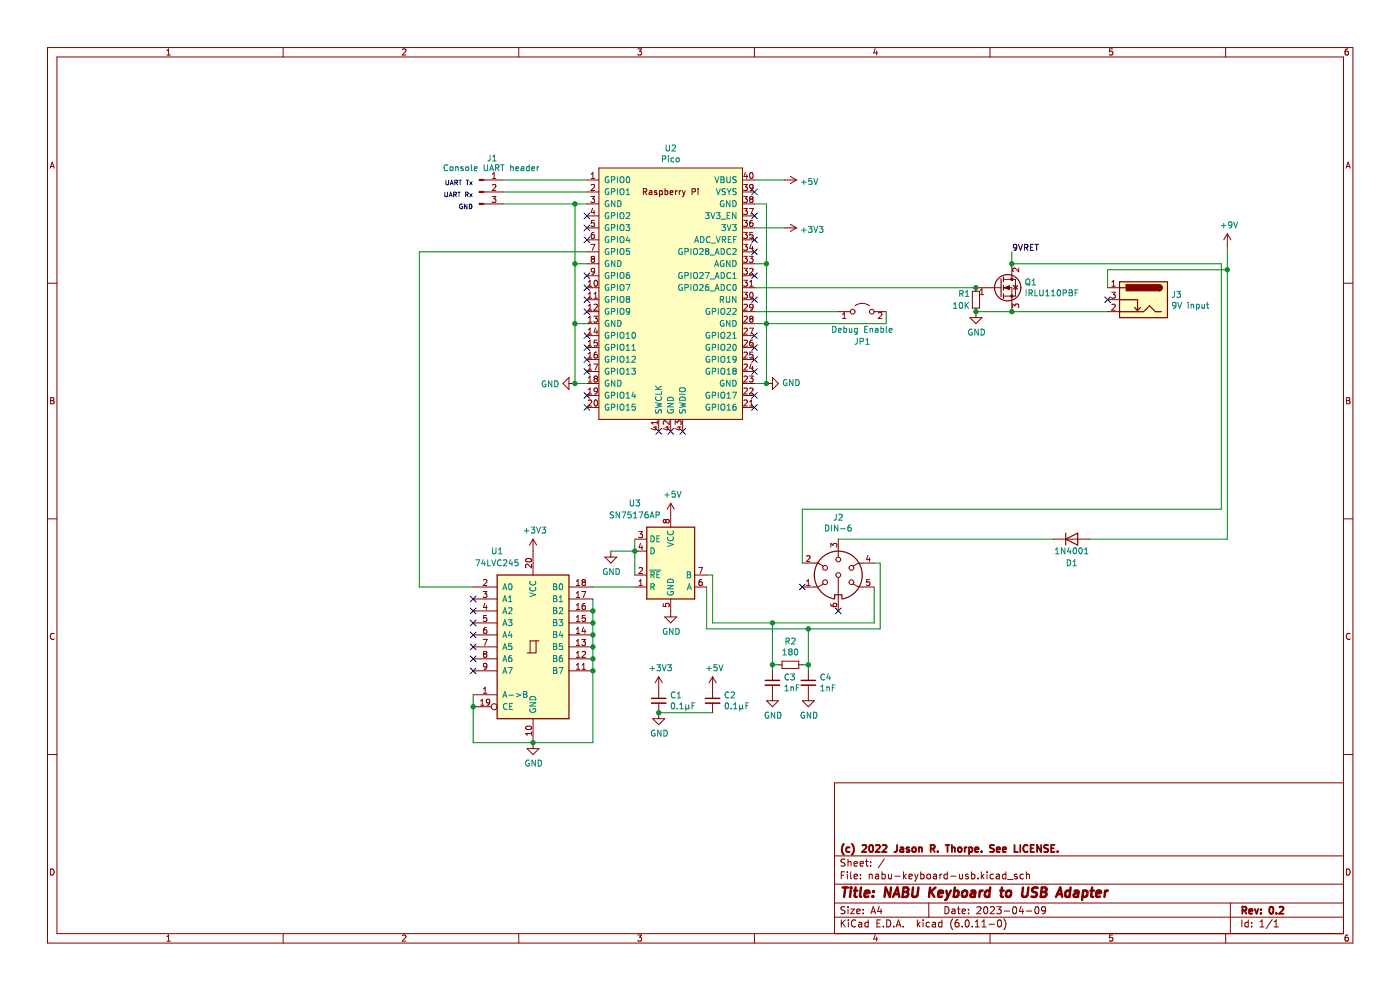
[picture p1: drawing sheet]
<svg xmlns="http://www.w3.org/2000/svg" width="297mm" height="210mm" viewBox="0 0 297 210" stroke-linecap="round" stroke-linejoin="round" font-family="sans-serif">
<path d="M.1 .1h296.9v209.9h-296.9z" fill-rule="evenodd" fill="#fff" stroke="#fff" stroke-width=".21"/>
<g fill="none" stroke="#840000" stroke-width=".21">
<path d="M10.1 10.1h276.9v189.9h-276.9zM12.1 12.1h272.9v185.9h-272.9zM35.4 11.7h.7M35.4 10.7l.4-.3v1.3M60.1 10.1v2M85.4 10.5l.5-.1 .2 .3-.8 1h.8M110.1 10.1v2M135.3 10.4h.8l-.4 .5 .4 .1v.6l-.2 .1-.6-.1M160 10.1v2M185.7 10.3l-.3 .9h.8M186 10.8v.9M210 10.1v2"/>
<path d="M236 10.4h-.6l-.1 .6 .7-.1v.7l-.2 .1-.5-.1M260 10.1v2M286 10.4h-.4l-.2 .3-.1 .7 .3 .3 .4-.1v-.7h-.4l-.3 .2M10.6 35.7l.5-1.3 .4 1.3M10.8 35.3h.6M102.5 38.2h4.2M104.5 39.3l.5-.2 .2 .4-.8 .9h.8M104.5 37.9h.7M104.5 37l.3-.4v1.3M124.5 38.2h2.5M125.4 37.9h.7M125.4 37l.4-.4v1.3"/>
<path d="M125.4 39.3l.5-.2 .2 .4-.7 .9h.7M127 35.6h30.5v53.4h-30.5zM157.5 38.2h2.6M157.8 39.1h.7l-.4 .5 .4 .1v.6l-.2 .1-.5-.1M158.1 36.5l-.3 .9h.8M158.4 37v.9M159.2 36.7l.1-.1a.68 .68 0 0 1 .5 .6 .68 .68 0 0 1-.5 .7l-.3-.5zM159.8 39.7l-.3 .2h-.3l-.1-.6 .4-.2 .3 .3-.1 .7-.2 .2-.3 .1M166.4 38.2h2.5M167.7 37.4l1.2 .8M168.9 38.2l-1.2 .7M285.6 35.7l.4-1.3 .4 1.3"/>
<path d="M285.7 35.3h.6M102.5 40.7h4.2M102.5 43.3h4.2M104.4 41.7h.8l-.4 .5 .3 .1v.5l-.1 .1-.6-.1M124.5 48.3h2.5M124.5 40.7h2.5M124.5 43.3h2.5M124.5 58.5h2.5M124.5 56h2.5M124.5 53.4h2.5M124.5 50.9h2.5M124.5 45.8h2.5"/>
<path d="M124.8 59.8l.4-.3v1.2M125.4 41.7h.7l-.4 .5 .4 .1v.5l-.2 .1-.5-.1M125.4 51.8h.8l-.5 1.3M125.7 54.9l-.3-.2 .3-.3h.2l.2 .2-.2 .3M125.7 54.9l-.3 .3v.2l.3 .2h.2l.2-.2v-.4l-.2-.1M125.7 54.9h.2M125.7 44.2l-.3 .9h.8M126 49.3l-.3 .1-.2 .2-.1 .7 .3 .3 .4-.2-.1-.6h-.3l-.3 .2M126 44.6v.9M126.1 46.8h-.6l-.1 .6 .6-.1 .1 .6-.2 .1-.5-.1M126.1 59.6l.2-.1a.68 .68 0 0 1 .5 .6 .68 .68 0 0 1-.5 .6l-.3-.5zM126.1 57.5l-.2 .2-.4-.1v-.6l.4-.1 .2 .3v.7l-.2 .2-.4 .1"/>
<path d="M136.5 40.7l.6-.1v-.5l-.6-.1v1.3M136.8 40.7l.4 .6M137.8 40.5h.4l.1 .8M138.3 40.8l-.6 .2 .2 .3 .4-.1M139.3 40.5l-.3-.1-.2 .2 .1 .2 .4 .1v.3h-.5M139.9 40.5l.4-.1 .2 .3-.1 .5h-.5M139.9 40.4v1.3M141.1 40.5l.3-.1 .3 .3-.1 .5h-.5M141.1 40v1.3M142.2 40.9l.6-.1-.1-.3-.4-.1-.1 .2v.6h.5M143.3 40.4v.9M143.7 40.4l-.4 .3"/>
<path d="M144.1 40.4v.9M144.5 40.4l-.4 .3M144.8 40.4l.3 .9M145.1 41.3l-.3 .4M145.4 40.4l-.3 .9M146.8 40.7l.6-.1 .1-.5-.7-.1v1.3M148.1 40v.1M148.1 40.4v.9M157.5 48.3h2.6M157.5 40.7h2.6M157.5 43.3h2.6M157.5 58.5h2.6"/>
<path d="M157.5 56h2.6M157.5 53.4h2.6M157.5 50.9h2.6M157.5 45.8h2.6M157.8 59.5h.7l-.4 .4 .4 .2v.5l-.2 .1-.5-.1M157.8 41.7h.7l-.4 .5 .4 .1v.5l-.2 .1-.5-.1M157.8 44.2h.7l-.4 .5 .4 .1v.6l-.2 .1-.5-.1M157.8 46.8h.7l-.4 .4 .4 .2v.5l-.2 .1-.5-.1M157.8 49.3h.7l-.4 .5 .4 .1v.5l-.2 .2-.5-.2M157.8 51.8h.7l-.4 .5 .4 .1v.6l-.2 .1-.5-.1M157.8 54.4h.7l-.4 .5 .4 .1v.5l-.2 .1-.5-.1M157.8 56.9h.7l-.4 .5 .4 .1v.6l-.2 .1-.5-.1"/>
<path d="M159 54.4h.8l-.5 .5 .4 .1v.5l-.2 .1-.5-.1M159 44.2h.8l-.5 1.3M159 59.8l.4-.3v1.2M159 57l.5-.1 .3 .4-.8 .9h.8M159.3 42.2l-.3 .3 .1 .3 .2 .1h.2l.3-.2v-.2l-.3-.3M159.3 42.2l-.3-.2 .3-.3h.2l.3 .2-.3 .3M159.3 42.2h.2M159.3 51.8l-.3 .9h.8M159.6 46.8h-.3l-.2 .3-.1 .7 .3 .2 .4-.1-.1-.6-.3-.1-.3 .3M159.6 52.3v.8M159.7 49.3h-.6l-.1 .6 .6-.1 .1 .6-.2 .2-.5-.2M166.4 48.3h2.5"/>
<path d="M167.7 47.6l1.2 .7M168.9 48.3l-1.2 .8M212.9 59.3h2.5v3.5h-2.5M214.7 56v3.3M216.1 56.9v.7l-.9-.7-.4 .2 .2 .5M235.9 59.8l.3-.3v1.2M260.4 49.6l-.8 1.3M260.4 49.6v2.5M260.4 49.6l.7 1.3M10.1 60.1h2M124.5 66.1h2.5M124.5 61h2.5"/>
<path d="M124.5 63.6h2.5M124.5 68.7h2.5M124.5 71.2h2.5M124.5 73.7h2.5M124.5 76.3h2.5M124.5 78.8h2.5M124.8 60.7h.7M124.8 62.4l.4-.4v1.3M124.8 64.9l.4-.4v1.3M124.8 67.4l.4-.3v1.2M124.8 70l.4-.4v1.3M124.8 72.5l.4-.4v1.3"/>
<path d="M124.8 75.1l.4-.4v1.3M124.8 77.6l.4-.4v1.3M124.8 63.3h.7M124.8 65.8h.7M124.8 68.3h.7M124.8 70.9h.7M124.8 73.4h.7M124.8 76h.7M124.8 78.5h.7M126 67.1h.7l-.4 .5 .4 .1v.5l-.2 .1-.5-.1M126 77.2h.8l-.5 1.3M126 64.7l.5-.2 .2 .4-.7 .9h.7"/>
<path d="M126 63.3h.7M126 62.4l.4-.4v1.3M126.3 69.5l-.3 1h.8M126.6 74.7h-.3l-.2 .3-.1 .7 .3 .3 .4-.2-.1-.6h-.3l-.3 .2M126.6 70v.9M126.7 72.1h-.6l-.1 .7 .6-.1 .1 .6-.2 .1-.5-.1M157.5 66.1h2.6M157.5 61h2.6M157.5 63.6h2.6M157.5 68.7h2.6M157.5 71.2h2.6M157.5 73.7h2.6"/>
<path d="M157.5 76.3h2.6M157.5 78.8h2.6M157.8 62h.7l-.4 .5 .4 .1v.5l-.2 .2-.5-.2M157.8 74.8l.5-.1 .2 .4-.7 .9h.7M157.8 64.7l.5-.2 .2 .4-.7 .9h.7M157.8 67.2l.5-.1 .2 .3-.7 .9h.7M157.8 69.7l.5-.1 .2 .4-.7 .9h.7M157.8 72.3l.5-.2 .2 .4-.7 .9h.7M157.8 77.3l.5-.1 .2 .4-.7 .9h.7M157.8 79.9l.5-.1 .2 .3-.7 .9h.7M159 79.8h.8l-.5 .5 .4 .1v.5l-.2 .1-.5-.1M159 69.6h.8l-.5 1.3"/>
<path d="M159 60.7h.8M159.2 62.1l.1-.1a.68 .68 0 0 1 .5 .6 .68 .68 0 0 1-.5 .7l-.3-.5zM159.3 67.6l-.3 .3 .1 .3 .2 .1h.2l.3-.2v-.2l-.3-.3M159.3 67.6l-.3-.2 .3-.3h.2l.3 .2-.3 .3M159.3 67.6h.2M159.3 77.2l-.3 .9h.8M159.6 72.1l-.3 .1-.2 .3-.1 .7 .3 .2 .4-.1-.1-.6-.3-.1-.3 .3M159.6 77.7v.8M159.7 74.7h-.6l-.1 .6 .6-.1 .1 .6-.2 .2-.5-.2M159.8 65.1l-.3 .2h-.3l-.1-.6 .4-.2 .3 .3-.1 .7-.2 .2-.3 .1M177.8 66.1h2.6M178.7 67.6h.8"/>
<path d="M178.7 66.7l.4-.4v1.3M181.4 64.8a2.54 2.54 0 0 1 3 0M185.5 66.1h2.5M186.4 66.4l.4-.1 .3 .4-.8 .9h.8M205.8 67.4h2.5l-1.3 1.3zM206.3 61.8h1.5v3.6h-1.5zM207 65.4v2M207.9 62.5h.8M207.9 61.6l.4-.4v1.3M212.4 61h-5.4v.8M212.9 61h1.8v5.1M213.1 61l1-.3v.7z"/>
<path d="M214.8 65.3v-.8l.5 .4 .2-.4h.5l.1 .2-.1 .6M214.9 60.5l1 .3M215.4 60.7l.4 .6h-.8zM235 66.1h2.5M235 61h2.5M235 63.6h2.5M235.8 62h.8l-.4 .5 .3 .1v.5l-.1 .2-.6-.2M235.9 60.7h.7M235.9 64.7l.5-.2 .2 .4-.8 .9h.8M285 60.1h2M10.7 84.4h.5l.2 .2-.2 .4 .2 .1 .1 .3-.3 .3h-.5zM10.7 85h.5"/>
<path d="M120.7 81.4h1.3M120.7 80.1v2.5l-1.3-1.2zM124.5 81.4h2.5M124.5 83.9h2.5M124.5 86.4h2.5M124.8 80.1l.4-.3v1.2M124.8 82.7l.4-.4v1.3M124.8 81h.7M124.8 83.6h.7M124.8 85l.5-.2 .2 .4-.7 .9h.7M126.1 85l.2-.2a.68 .68 0 0 1 .5 .7 .68 .68 0 0 1-.5 .6l-.3-.5zM126.3 80.3l-.3-.2 .3-.3h.2l.2 .2-.2 .3"/>
<path d="M126.3 80.3l-.3 .3 .1 .3 .2 .1h.2l.2-.2v-.2l-.2-.3M126.3 80.3h.2M126.7 82.8l-.2 .3-.4-.1v-.6l.4-.1 .2 .2v.8l-.2 .2-.4 .1M138.6 90.6h.8M139 90.4v.8l-.9-.3M139.4 89.3v.7M139.4 89.6h-1.2l.3 .4M139.7 89v2.5M141.1 90.6h.9M141.5 90.4v.8l-.9-.3M142 89.3v.8l-.9-.8-.4 .2 .1 .5M142.3 89v2.5"/>
<path d="M143.2 90.1v-.8l.5 .4 .1-.4h.6l.1 .2-.1 .6M143.7 90.6h.8M144.1 90.4v.8l-.9-.3M144.8 89v2.5M157.5 81.4h2.6M157.5 83.9h2.6M157.5 86.4h2.6M157.8 82.4l.5-.1 .2 .4-.7 .9h.7M157.8 85l.5-.2 .2 .4-.7 .9h.7M159 82.4l.5-.1 .3 .4-.8 .9h.8M159 86.1h.8M159 85.2l.4-.4v1.3"/>
<path d="M162.6 81.4h1.3M163.9 80.1l1.2 1.3-1.2 1.2zM285.7 84.4h.4l.3 .2-.3 .4 .3 .1v.3l-.2 .3h-.5zM285.7 85h.4M10.1 110.1h2M111.6 118.6a.61 .61 0 0 1 .7-.2 .61 .61 0 0 1 .4 .6 .75 .75 0 0 1-1.2-.2zM112.8 119.7v.8l-.9-.8-.4 .2 .1 .5M113.1 114.4v7.6M113.1 114.4l-.8 1.2M113.1 114.4l.7 1.2M128.3 118.2h2.6l-1.3 1.2zM129.6 116.9v1.3"/>
<path d="M134.7 114.4h2.5M134.7 116.9h2.5M135.5 112.8h.8l-.4 .5 .3 .1v.5l-.1 .1-.6-.1M135.9 115.3l-.3 .9h.8M136.2 115.7v.9M141.2 110.4l-.2-.2-.3 .2 .1 .4 .1 .1 .3-.2M141.2 110.4l.3-.2h.2l.3 .2-.1 .4-.2 .1h-.2l-.3-.2M141.2 110.4v.3M142.3 106.7v5.1M142.3 106.7l-.8 1.3M142.3 106.7l.7 1.3M170.2 119.4h3.3l1.2 .7"/>
<path d="M171.1 118l.5-.1 .3 .3-.8 .9h.8M176.3 116.1v-.8l.4 .4 .2-.4h.5l.1 .2-.1 .6M177.8 114.4v3.8M184.1 117.8l-.3 .9h.8M184.4 118.3v.8M185.5 119.4h-3.3l-1.2 .7M223.5 114.4h7.7M285 110.1h2M11.5 134.5a.58 .58 0 0 0-.8 .5 .58 .58 0 0 0 .8 .5M100.4 139.8h5.1M100.4 137.2h5.1M100.4 134.7h5.1"/>
<path d="M100.4 132.1h5.1M100.4 129.6h5.1M100.4 127.1h5.1M100.4 124.5h5.1M102.5 135.6h.8l-.5 1.3M102.5 125.5h.8l-.4 .5 .3 .1v.5l-.2 .1-.5-.1M102.6 123.1l.4-.2 .3 .4-.8 .9h.8M102.8 138.7l-.2-.2 .2-.3h.2l.3 .2-.3 .3M102.8 138.7l-.2 .3v.2l.2 .2h.4l.1-.2v-.2l-.3-.3M102.8 138.7h.2M102.9 128l-.3 .9h.7M103.2 133.1l-.4 .1-.2 .2v.7l.2 .3 .4-.2v-.6h-.4l-.2 .2"/>
<path d="M103.2 128.4v.9M103.2 130.6h-.6v.6l.6-.1v.6l-.2 .1-.4-.1M113.7 135.9v2.6h-1.9M114.4 135.9h-2v2.6M120.7 139.8h5.1M120.7 137.2h5.1M120.7 134.7h5.1M120.7 132.1h5.1M120.7 129.6h5.1M120.7 127.1h5.1M120.7 124.5h5.1M122.3 134.4h.7"/>
<path d="M122.3 123.3l.3-.4v1.3M122.3 125.8l.3-.3v1.2M122.3 128.4l.3-.4v1.3M122.3 130.9l.3-.3v1.2M122.3 133.5l.3-.4v1.3M122.3 136l.3-.4v1.3M122.3 138.5l.3-.3v1.2M122.3 139.4h.7M122.3 136.9h.7M122.3 131.8h.7M122.3 129.3h.7M122.3 126.7h.7"/>
<path d="M122.3 124.2h.7M123.4 135.6h.8l-.4 .5 .3 .1v.6l-.1 .1-.6-.1M123.4 125.5h.9l-.6 1.2M123.5 138.3l.5-.1 .2 .3-.8 .9h.8M123.7 123.5l-.2-.3 .2-.3h.3l.2 .3-.2 .3M123.7 123.5l-.2 .2v.4l.2 .1h.3l.2-.2v-.3l-.2-.2M123.7 123.5h.3M123.8 133l-.3 .9h.8M124.1 128l-.4 .1-.2 .2v.7l.2 .3 .4-.1v-.6l-.4-.1-.2 .2M124.1 133.5v.9M124.1 130.6h-.6v.6l.6-.1v.6l-.1 .1-.5-.1M134.7 124.5h2.5"/>
<path d="M134.7 122h2.5M135.6 124.2h.7M135.6 123.3l.3-.4v1.3M135.6 120.5l.5-.1 .2 .4-.8 .9h.8M140.7 128v.6l.6 .1-.1-.6 .6-.1 .2 .2-.2 .5M141 130.9h2.6l-1.3 1.2zM142.3 127.1v3.8M147.4 124.5h2.5M147.4 122h2.5M148.2 120.4h.9l-.6 1.3M148.9 122.9l-.4 .1-.2 .2v.8l.2 .2 .4-.1v-.6l-.4-.1-.2 .3M171.1 124.2h.8"/>
<path d="M171.1 123.3l.4-.4v1.3M174.7 123.9l-1.2 .6h-3.3M176.3 128.1v.3l.3 .2 .7 .1 .2-.3-.1-.4-.6 .1-.1 .3 .3 .3M177.8 122.5v7.1M181 123.9l1.2 .6h3.3M184.5 122.9h-.6l-.1 .6h.6l.1 .6-.2 .1-.5-.1M286.4 134.5a.58 .58 0 0 0-.8 .5 .58 .58 0 0 0 .8 .5M100.4 147.4h5.1M100.4 142.3h5.1M100.4 149.9h3.8M102 148.7l.3-.4v1.3M102 149.6h.7"/>
<path d="M102.6 147.1h.7M102.6 146.2l.3-.4v1.3M103.3 141.3l-.3 .2-.3-.1-.1-.6 .4-.1 .3 .3-.1 .7-.2 .2-.3 .1M103.9 148.9l-.2 .2h-.4l-.1-.7 .5-.1 .2 .3-.1 .7-.1 .2-.4 .1M111.6 154.1a.61 .61 0 0 1 .7-.1 .61 .61 0 0 1 .4 .6 .75 .75 0 0 1-1.2-.3zM111.8 158.8h2.6l-1.3 1.3zM112.8 155.2v.8M112.8 155.6h-1.3l.4 .4M113.1 152.5v6.3M120.7 142.3h5.1M122.3 142h.7M122.3 141.1l.3-.4v1.3"/>
<path d="M123.5 142h.7M123.5 141.1l.3-.4v1.3M138.5 152.5h2.5l-1.3 1.2zM139.7 143.6v4.5M139.7 149.2v3.3M139.7 143.6l-.7 1.2M139.7 143.6l.8 1.2M151.2 143.6l-.8 1.2M151.2 143.6v4.5M151.2 149.2v2M151.2 143.6l.7 1.2M162.6 148.6h2.5l-1.2 1.3z"/>
<path d="M163.9 142.3v2M163.9 145.3v3.3M165.1 141h.8M165.9 140.3h3.6v1.5h-3.6zM169.5 141h.7M170.2 148.6h2.6l-1.3 1.3zM171.5 142.3v2M171.5 145.3v3.3M10.1 160.1h2M285 166.1h-108v31.9M285 160.1h2M10.7 184.3a.66 .66 0 0 1 .8 .7 .66 .66 0 0 1-.8 .6z"/>
<path d="M35.4 198.7l.4-.4v1.3M35.4 199.6h.7M60.1 198v2M85.4 198.5l.5-.2 .2 .4-.8 .9h.8M110.1 198v2M135.3 198.3h.8l-.4 .5 .4 .2v.5l-.2 .1-.6-.1M160 198v2M177 194.5h108M177 191.5h108M177 187.6h108M177 181.6h108M178.5 185.6h.5"/>
<path d="M178.5 195.1v1.5M178.7 195.8l.6 .8M179.2 184.9h-.7v1.5M179.3 192.4l-.6-.1-.2 .2v.4l.6 .3 .2 .3-.3 .3h-.6M179.3 182.3l-.6-.1-.2 .2v.4l.6 .3 .2 .3-.3 .3h-.6M179.3 195.1l-.8 .9M179.8 184.9v.2M179.8 185.4v1M179.9 182.2v1.5M179.9 192.3v.2M179.9 192.8v1M179.9 182.9l.2-.2 .4 .1v.9"/>
<path d="M180 195.1v.2M180 195.6v1M180.5 192.8h.8l-.8 1h.8M180.5 184.9v1.3l.2 .2M181.2 185.9l.7-.1-.1-.3-.4-.1-.2 .2 .1 .8h.5M181.2 183.2l.7-.1-.1-.3-.4-.1-.2 .2 .1 .8h.5M181.5 195.3a.71 .71 0 0 0-.9 .5 .71 .71 0 0 0 .7 .8l.2-.1M181.8 193.3l.7-.1-.1-.3-.4-.1-.2 .2v.8h.6M182.2 195.7h.6v.9M182.5 183.2l.7-.1-.1-.3-.4-.1-.2 .2v.8h.6M182.5 186.3v.1M182.5 185.5v.1"/>
<path d="M182.8 196l-.5 .1-.2 .2 .2 .3h.5M183.1 193.7v.1M183.1 192.9v.1M183.6 182.7h.6M183.8 182.2v1.3l.4 .2M184.2 195.7l-.4-.1-.3 .3 .1 .7h.6M184.2 195.1v1.5M184.4 185.6l.2-.2 .4 .1v.9M184.4 185.4v1M184.7 183.6v.1M184.7 182.8v.1M184.8 193.8l.5-1.5 .5 1.5"/>
<path d="M184.9 193.4h.7M185.7 198.3l-.3 .9h.8M185.8 185.5h.5l.1 .9M186 198.8v.8M186 195.8h.5M186.4 185.8l-.5 .1-.2 .2 .2 .3h.5M186.5 192.3l-.3 1h.9M186.8 195.1h-.8v1.5h.8M186.9 192.8v1M187.1 185.5l.4-.1 .3 .3-.1 .7h-.6M187.1 184.9v1.5M187.4 196.5v.1"/>
<path d="M187.6 182.2l-1.3 1.9M188.1 195.1a.76 .76 0 0 1 .9 .8 .76 .76 0 0 1-.9 .7zM188.5 185.4v1h.4l.2-.1M189.1 185.4v1M189.6 196.5v.1M189.8 185.9h1.2M190.1 196.6l.5-1.5 .5 1.5M190.3 196.2h.7M191.6 196.5v.1M191.7 184.9v1.5M191.8 185.9l.5 .5M192.3 185.4l-.6 .6"/>
<path d="M192.8 185.9l.7-.1v-.3l-.5-.1-.2 .2 .1 .8h.6M194 185.4l.4 1M194.4 186.4l-.4 .5M194.6 195.1v1.5M194.8 196.1l.4 .5M194.8 185.4l-.4 1M195.2 195.6l-.6 .6M195.3 185.5l.5-.1 .2 .3-.1 .7h-.6M195.3 184.9v1.5M195.8 195.1v.2M195.8 195.6v1M196.8 185.5l.3-.1 .3 .3v.4l-.3 .3h-.3l-.2-.3z"/>
<path d="M197 191.5v3M197.2 195.7l-.4-.1-.3 .3 .1 .7h.6M197.8 195.7h.6l.1 .9M198 185.5h.6l.1 .9M198.5 196l-.5 .1-.2 .2 .2 .3h.5M198.7 185.8l-.5 .1-.2 .2 .2 .3h.5M199.4 185.4v1M199.8 195.7l-.4-.1-.3 .3 .2 .7h.5M199.8 195.1v1.5M199.8 185.4l-.4 .3M200.5 192.3a.76 .76 0 0 1 .8 .8 .76 .76 0 0 1-.8 .7zM201 185.5l-.5-.1-.2 .3 .1 .7h.6"/>
<path d="M201 184.9v1.5M201.7 185.9h1.1M202 192.9h.5l.1 .9M202.1 194.9a1.72 1.72 0 0 0 0 2.3M202.6 193.2l-.5 .1-.2 .2 .2 .3h.5M203.1 192.8h.6M203.3 192.3v1.3l.4 .2M203.3 195.1l-.4 .1a1.01 1.01 0 0 0 0 1.4l.5-.1 .1-.5-.3-.3-.4 .1-.2 .2M203.5 185.4l.1 1h.4l.2-.1M204.1 193.3l.7-.1-.1-.3-.4-.1-.2 .2 .1 .8h.5M204.1 196.5v.1M204.2 185.4v1"/>
<path d="M204.9 195.3l.2-.2a.8 .8 0 0 1 .5 .8 .8 .8 0 0 1-.5 .7l-.4-.5zM205.4 185.5l-.4-.1-.2 .2 .1 .3 .5 .1v.4h-.6M205.5 193.7v.1M205.5 192.9v.1M206.1 185.5l.4-.1 .3 .3-.1 .7h-.6M206.1 184.9v1.5M206.2 196.5v.1M206.9 195.6l.4-.5v1.5M206.9 196.6h.8M207.2 192.5l.6-.2 .3 .5-.9 1h.9M207.5 186.3v.1M208.2 184.9v1.5"/>
<path d="M208.3 196.6h.9M208.3 195.6l.4-.5v1.5M208.3 185.9l.4 .5M208.7 185.4l-.5 .6M208.8 192.5l.2-.2a.8 .8 0 0 1 .6 .8 .8 .8 0 0 1-.6 .7l-.3-.5zM209.4 184.9v.2M209.4 185.4v1M209.8 196.1h1.2M210 198v2M210.1 192.5l.6-.2 .3 .5-1 1h1M210.7 185.5l-.4-.1-.3 .3 .2 .7h.5M211.4 185.5h.6v.9"/>
<path d="M211.5 192.3h.9l-.5 .6 .4 .1v.7l-.2 .1-.6-.1M211.7 195.3l.3-.2a.8 .8 0 0 1 .5 .8 .8 .8 0 0 1-.5 .7l-.4-.5zM212 185.8l-.5 .1-.2 .2 .2 .3h.5M213 194.9a1.72 1.72 0 0 1 0 2.3M213 193.3h1.2M213.4 185.5l-.4-.1-.3 .3 .1 .7h.6M213.4 184.9v1.5M213.7 186.6h1.2M215 192.5l.2-.2a.8 .8 0 0 1 .5 .8 .8 .8 0 0 1-.5 .7l-.4-.5zM215.7 185.5l-.3-.1-.2 .2v.3l.5 .1v.4h-.5M216.6 192.3l-.4 1h1M217 192.8v1"/>
<path d="M217.1 185.5l-.4-.1-.3 .3 .1 .7h.6M217.7 193.3h1.2M217.7 185.6l.3-.2 .3 .1 .1 .9M217.7 184.9v1.5M219.7 192.5l.2-.2a.8 .8 0 0 1 .5 .8 .8 .8 0 0 1-.5 .7l-.4-.5zM221.8 193l-.3 .3-.4-.1-.1-.2v-.4l.2-.3h.3l.3 .3a1 1 0 0 1-.4 1.2h-.3M236 198.3h-.6l-.1 .7 .7-.1v.6l-.2 .1-.5-.1M260 198v2M261 191.5v6.5M263.4 195.1v1.5M264.8 195.7l-.4-.1-.3 .3 .1 .7h.6M264.8 195.1v1.5"/>
<path d="M265.5 196.5v.1M265.5 195.7v.1M267.3 196.6h.9M267.3 195.6l.4-.5v1.5M269.9 195.1l-1.3 1.9M270.3 196.6h.9M270.3 195.6l.4-.5v1.5M285.7 184.3a.66 .66 0 0 1 .7 .7 .66 .66 0 0 1-.7 .6zM286 198.3l-.4 .1-.2 .2-.1 .8 .3 .2 .4-.1v-.6l-.4-.1-.3 .3"/>
<circle cx="180.9" cy="66.1" r=".51"/>
<circle cx="184.9" cy="66.1" r=".51"/>
<circle cx="177.8" cy="118.7" r=".51"/>
<circle cx="175" cy="123.5" r=".51"/>
<circle cx="175" cy="120.5" r=".51"/>
<circle cx="177.8" cy="122" r=".51"/>
<circle cx="180.6" cy="123.5" r=".51"/>
<circle cx="180.6" cy="120.5" r=".51"/>
<circle cx="104.8" cy="149.9" r=".63"/>
</g>
<g fill="none" stroke="#840000" stroke-width=".39">
<path d="M179 179a1.72 1.72 0 0 0 0 2.3M180.2 179.8l-.4-.1-.3 .3 .2 .7h.5M180.7 179a1.72 1.72 0 0 1 0 2.3M182.9 179.4l.6-.2 .3 .5-.9 1h.9M184.5 179.4l.2-.2a.8 .8 0 0 1 .6 .8 .8 .8 0 0 1-.6 .7l-.3-.5zM185.8 179.4l.6-.2 .3 .5-1 1h1M187.2 179.4l.6-.2 .3 .5-.9 1h.9M190.3 179.2l-.1 1.3-.5 .2M191 179.8h.6l.1 .9M192.9 179.8l-.4-.1-.2 .2 .1 .3 .5 .1v.4h-.6M193.6 179.9l.2-.2 .4 .2 .1 .5-.1 .3h-.4l-.2-.1zM194.9 179.9l.3-.2 .3 .1 .1 .9"/>
<path d="M194.9 179.7v1M200.6 179.2h.8M201 179.2v1.5M201.9 179.9l.3-.2 .3 .1 .1 .9M201.9 179.2v1.5M203.3 179.9l.2-.2 .4 .2 .1 .5-.1 .3h-.4l-.2-.1zM204.7 179.7v1M205.1 179.7l-.4 .3M205.6 179.8l.4-.1 .3 .3-.1 .7h-.6M205.6 179.7v1.5M210.9 179.3l-.6-.1-.2 .2v.4l.6 .3 .2 .3-.3 .3h-.6M215.2 179.2v1.5h.7"/>
<path d="M216.4 179.2v1.5M218 179.4a.71 .71 0 0 0-1 .5 .71 .71 0 0 0 .7 .8l.3-.1M218.7 179.9h.5M219.4 179.2h-.7v1.5h.7M220.9 179.2v1.5l-.9-1.5v1.5M222.4 179.3l-.6-.1-.3 .3 .2 .4 .6 .3v.4l-.2 .1h-.6M223 179.9h.5M223.7 179.2h-.7v1.5h.7M191.7 180.1l-.5 .1-.3 .2 .3 .3h.5M197.4 180l.8-.1 .1-.2-.1-.3-.8-.2v1.5M197.8 180l.5 .7M198.9 180.6v.1"/>
<path d="M206.9 180.2l.7-.1-.1-.3-.4-.1-.2 .2v.8h.6M208.2 180.6v.1M211.4 180.2l.8-.1-.1-.3-.4-.1-.3 .2 .1 .8h.6M212.7 180.2l.7-.1v-.3l-.5-.1-.2 .2 .1 .8h.6M224.4 180.6v.1M263.6 193.1l.7-.1 .1-.2v-.3l-.8-.2v1.5M263.9 193.1l.5 .7M265 193.3l.7-.1-.1-.3-.4-.1-.2 .2 .1 .8h.5M266.2 192.8l.4 1 .3-1M267.5 193.7v.1M267.5 192.9v.1M269.4 192.5l.2-.2a.8 .8 0 0 1 .6 .8 .8 .8 0 0 1-.6 .7l-.3-.5z"/>
<path d="M270.8 193.7v.1M271.4 192.5l.6-.2 .3 .5-.9 1h.9"/>
</g>
<g fill="none" stroke="#840000" stroke-width=".52">
<path d="M178.7 188.3h1.2M179.3 188.3l-.2 2M180.5 188.9l-.2 1.4M180.6 188.3l-.1 .1M181.1 188.9h.8M181.5 188.3l-.2 1.7 .1 .2 .3 .1M182.7 188.3l-.3 1.7 .3 .3M183.4 189.6l1-.2v-.4l-.6-.1-.3 .3v1h.7M185.2 190.1v.2M185.3 189v.2M189 188.3l-.2 2-.9-2-.3 2M189.4 190.3l1-2 .4 2"/>
<path d="M189.7 189.7h1M191.6 189.2h.6M191.7 188.3h.7l.2 .1 .1 .4-.5 .4 .3 .1a.58 .58 0 0 1-.3 1h-.8zM193.7 188.3l-.2 1.6 .2 .3a.66 .66 0 0 0 .9-.3l.2-1.6M197.3 188.3l-.2 2M197.5 189.1l.7 1.2M198.5 188.3l-1.3 1.1M199.1 189.6l.9-.2v-.4h-.8l-.2 1 .3 .3 .5-.1M200.8 188.9l.3 1.4M201.1 190.3l-.3 .4-.3 .2M201.7 188.9l-.6 1.4M202.5 189h.7l.2 .3-.1 .6a.66 .66 0 0 1-1 .3"/>
<path d="M202.6 188.3l-.3 2M204.3 189.1l.1-.1a.5 .5 0 0 1 .8 .3l-.1 .6-.2 .3a.5 .5 0 0 1-.8-.3zM206.1 189h.7v1.3M206.9 189.4l-.7 .1a.4 .4 0 0 0-.3 .3 .4 .4 0 0 0 .2 .5l.7-.1M207.9 188.9l-.2 1.4M208.5 188.9l-.4 .1-.3 .3M210 189a.66 .66 0 0 0-1 .3l-.1 .6 .2 .3h.7M210.1 188.3l-.3 2M212.2 188.9h.7M212.6 188.3l-.3 1.7 .1 .2 .4 .1M213.6 189.1l.1-.1a.5 .5 0 0 1 .8 .3l-.1 .6-.2 .3a.5 .5 0 0 1-.8-.3zM217 188.3l-.2 1.6 .2 .3a.66 .66 0 0 0 1-.3l.2-1.6"/>
<path d="M220.2 188.4a.85 .85 0 0 0-1.1 0l-.1 .6 .9 .5-.1 .6a.85 .85 0 0 1-1 .1M220.9 189.2h.7M221 188.3h.7l.3 .1v.4l-.4 .4 .2 .1a.58 .58 0 0 1-.3 1h-.7zM224 190.3l.9-2 .4 2M224.3 189.7h.9M227 189a.66 .66 0 0 0-1 .3v.6l.1 .3h.8M227.1 188.3l-.2 2M228 189h.7v1.3M228.8 189.4l-.7 .1a.4 .4 0 0 0-.3 .3 .4 .4 0 0 0 .2 .5l.7-.1M229.8 189h.7l.2 .3-.1 .6a.66 .66 0 0 1-1 .3M229.8 188.9l-.3 2M231.3 188.9h.8"/>
<path d="M231.7 188.3l-.2 1.7v.2l.4 .1M232.6 189.6l.9-.2v-.4h-.8l-.2 1 .3 .3 .6-.1M234.5 188.9l-.2 1.4M235 188.9l-.4 .1-.2 .3"/>
</g>
<g fill="#ffffc2" stroke="#ffffc2" stroke-width=".25">
<path d="M105.5 122h15.2v30.5h-15.2z" fill-rule="evenodd"/>
<path d="M137.2 111.8h10.2v15.3h-10.2z" fill-rule="evenodd"/>
<path d="M237.5 59.8h10.2v7.6h-10.2z" fill-rule="evenodd"/>
</g>
<path d="M127 35.6h30.5v53.4h-30.5z" fill-rule="evenodd" fill="#ffffc2" stroke="#ffffc2" stroke-width=".21"/>
<g fill="none" stroke="#000084" stroke-width=".21">
<path d="M123.9 57.9l1.2 1.2M123.9 45.2l1.2 1.2M123.9 50.3l1.2 1.2M123.9 47.7l1.2 1.2M125.1 57.9l-1.2 1.2M125.1 45.2l-1.2 1.2M125.1 50.3l-1.2 1.2M125.1 47.7l-1.2 1.2M159.5 50.3l1.2 1.2M159.5 57.9l1.2 1.2M159.5 52.8l1.2 1.2M159.5 40.1l1.2 1.2"/>
<path d="M159.5 45.2l1.2 1.2M160.7 50.3l-1.2 1.2M160.7 57.9l-1.2 1.2M160.7 52.8l-1.2 1.2M160.7 40.1l-1.2 1.2M160.7 45.2l-1.2 1.2M123.9 60.4l1.2 1.2M123.9 75.7l1.2 1.2M123.9 63l1.2 1.2M123.9 65.5l1.2 1.2M123.9 70.6l1.2 1.2M123.9 73.1l1.2 1.2"/>
<path d="M123.9 78.2l1.2 1.2M125.1 60.4l-1.2 1.2M125.1 75.7l-1.2 1.2M125.1 63l-1.2 1.2M125.1 65.5l-1.2 1.2M125.1 70.6l-1.2 1.2M125.1 73.1l-1.2 1.2M125.1 78.2l-1.2 1.2M159.5 63l1.2 1.2M159.5 75.7l1.2 1.2M159.5 73.1l1.2 1.2M159.5 70.6l1.2 1.2"/>
<path d="M159.5 78.2l1.2 1.2M160.7 63l-1.2 1.2M160.7 70.6l-1.2 1.2M160.7 73.1l-1.2 1.2M160.7 75.7l-1.2 1.2M160.7 78.2l-1.2 1.2M234.4 63l1.2 1.2M235.6 63l-1.2 1.2M123.9 83.3l1.2 1.2M123.9 85.8l1.2 1.2M125.1 83.3l-1.2 1.2M125.1 85.8l-1.2 1.2"/>
<path d="M139.1 90.9l1.3 1.2M140.4 90.9l-1.3 1.2M141.7 90.9l1.2 1.2M142.9 90.9l-1.2 1.2M144.2 90.9l1.2 1.2M145.4 90.9l-1.2 1.2M159.5 85.8l1.2 1.2M159.5 83.3l1.2 1.2M160.7 85.8l-1.2 1.2M160.7 83.3l-1.2 1.2M99.8 134.1l1.2 1.2M99.8 139.1l1.2 1.3"/>
<path d="M99.8 136.6l1.2 1.2M99.8 129l1.2 1.2M99.8 126.4l1.2 1.3M99.8 131.5l1.2 1.2M101 134.1l-1.2 1.2M101 139.1l-1.2 1.3M101 136.6l-1.2 1.2M101 129l-1.2 1.2M101 126.4l-1.2 1.3M101 131.5l-1.2 1.2M169.6 123.9l1.2 1.2M170.8 123.9l-1.2 1.2"/>
<path d="M177.2 129l1.2 1.2M178.4 129l-1.2 1.2M99.8 141.7l1.2 1.2M101 141.7l-1.2 1.2"/>
</g>
<g fill="none" stroke="#008400" stroke-width=".21">
<path d="M106.7 38.2h17.8M160.1 38.2h6.3M106.7 43.3h17.8M106.7 40.7h17.8M122 43.3v38.1h2.5M122 56h2.5M124.5 53.4h-35.5v71.1h11.4M160.1 48.3h6.3M160.1 43.3h2.5v38.1h-2.5M160.1 56h2.5M214.7 53.4v2.6h44.4v52h-88.9v11.4M260.4 52.1v62.3h-29.2"/>
<path d="M260.4 57.2h-25.4v3.8M122 68.7h2.5M160.1 61h46.9M160.1 66.1h17.7M188 66.1v2.6h-27.9M207 66.1h28M129.6 116.9h5.1M134.7 114.4v7.6M177.8 114.4h45.7M185.5 119.4h1.2v14h-36.8v-8.9M125.8 127.1v30.4h-25.4v-10.1M125.8 124.5h8.9"/>
<path d="M149.9 122h1.3v10.1h34.3v-7.6M163.9 132.1v10.2M171.5 133.4v8.9M139.7 151.2h11.5M163.9 141h1.2M170.2 141h1.3"/>
</g>
<g fill="none" stroke="#0000c2" stroke-width=".21">
<path d="M94.6 38.2v.8l.2 .2 .4-.2v-.8M95.5 39.2l.3-1 .4 1M95.6 38.9h.5M96.5 38.7h.5v-.4l-.5-.1v1M96.7 38.7l.4 .5M97.3 38.2h.6M97.6 38.2v1M98.8 38.2h.6M99.1 38.2v1M99.6 38.5l.6 .7M100.2 38.5l-.6 .7M94.4 40.8v.8l.2 .1 .3-.1v-.8"/>
<path d="M95.3 41.7l.3-.9 .3 .9M95.4 41.5h.4M96.3 41.3l.4-.1 .1-.4h-.5v.9M96.5 41.3l.3 .4M97.1 40.8h.6M97.4 40.8v.9M98 43.3a.45 .45 0 0 0-.5 .5 .45 .45 0 0 0 .6 .4v-.3h-.2M98.8 41.3l.4-.1 .1-.4h-.5v.9M99 41.3l.3 .4M99.1 43.3v1l-.6-1v1M99.6 43.3a.5 .5 0 0 1 .5 .5 .5 .5 0 0 1-.5 .5zM99.6 41.1l.6 .6"/>
<path d="M100.2 41.1l-.6 .6"/>
</g>
<path d="M215.7 52.4l-.2 .2h-.4l-.1-.7 .5-.1 .2 .3-.1 .7-.1 .2-.4 .1M216.1 51.8l.4 1.3 .4-1.3M217.3 52.5l.6-.1 .1-.5-.7-.1v1.3M217.6 52.5l.5 .6M218.6 52.4h.4M219.2 51.8h-.6v1.3h.6M219.6 51.8h.7M219.9 51.8v1.3" fill="none" stroke="#000" stroke-width=".21"/>
<g fill="none" stroke="#008484" stroke-width=".21">
<path d="M95 35.1a.56 .56 0 0 0-.8 .5 .56 .56 0 0 0 .8 .5M95.5 35.5l.2-.1 .4 .1-.1 .7-.5-.1zM96.7 35.5l.5-.1v.8M96.7 35.4v.8M98.2 35.4h-.3l-.1 .2v.1l.4 .2v.3h-.4M98.8 35.5l.2-.1 .4 .1-.1 .7-.5-.1zM100 34.9v1.1l.2 .2M100.6 35.8l.6-.1-.1-.3h-.3l-.2 .2 .1 .6h.4M102.7 34.9v1.1l.3 .2h.2l.2-.2v-1.1M103.9 36.2l.4-1.3 .4 1.3M104 32.9l-.1 1.1-.4 .2M104 35.9h.6"/>
<path d="M104.5 34.2h.7M104.5 33.3l.4-.4v1.3M105.1 35.6h.6l.1-.5-.7-.2v1.3M105.4 35.6l.5 .6M106.2 34.9h.7M106.6 34.9v1.3M108.3 35.5l.5-.1 .1 .8M108.3 34.9v1.3M109.4 35.8l.6-.1v-.3h-.4l-.2 .2 .1 .6h.5M110.6 35.4h.5v.8M111.1 35.7l-.6 .2 .2 .3h.4M112.3 35.4h-.4l-.2 .2 .1 .6h.5"/>
<path d="M112.3 34.9v1.3M112.8 35.8l.6-.1v-.3h-.4l-.2 .2 .1 .6h.5M114 35.4v.8M114.3 35.4l-.3 .2M129.1 37.5a.58 .58 0 0 0-.7 .6 .58 .58 0 0 0 .8 .5v-.4h-.3M129.7 38.2l.6-.1 .1-.5-.7-.1v1.3M131 37.5v1.3M131.6 37.7l.2-.2a.43 .43 0 0 1 .6 .4v.4a.42 .42 0 0 1-.5 .5 .42 .42 0 0 1-.4-.5zM133 37.6l.2-.1a.68 .68 0 0 1 .4 .6 .68 .68 0 0 1-.4 .7l-.3-.5zM140.5 33.7h.6l.1-.5-.7-.1v1.2M141.3 30.8v1l.3 .2h.3l.1-.2v-1M141.8 33.1v.1"/>
<path d="M141.8 33.5v.8M142.6 30.9l.5-.1 .2 .3-.8 .9h.8M142.9 33.6l-.3-.1-.3 .2 .2 .6h.4M143.5 33.6l.2-.1 .3 .1v.7l-.5-.1zM151.7 37.5l.4 1.3 .4-1.3M152.9 37.5h.4l.3 .2-.3 .4 .3 .1v.3l-.2 .3h-.5zM152.9 38.1h.4M154.2 37.5v1l.2 .3 .4-.1 .1-.2v-1M156.2 37.5h-.5l-.2 .2 .1 .3 .5 .3v.3l-.6 .1M170 38.7h1M170.5 38.2v.9M172.2 37.9h-.6v.6l.6-.1v.6l-.2 .1-.4-.1"/>
<path d="M172.6 37.9l.5 1.2 .4-1.2M129.1 45.2a.58 .58 0 0 0-.7 .6 .58 .58 0 0 0 .8 .5v-.5h-.3M129.1 40.1a.58 .58 0 0 0-.7 .6 .58 .58 0 0 0 .8 .5v-.4h-.3M129.1 42.6a.58 .58 0 0 0-.7 .6 .58 .58 0 0 0 .8 .5v-.4h-.3M129.1 47.7a.58 .58 0 0 0-.7 .6 .58 .58 0 0 0 .8 .5v-.4h-.3M129.1 50.2a.58 .58 0 0 0-.7 .6 .58 .58 0 0 0 .8 .5v-.4h-.3M129.1 52.8a.58 .58 0 0 0-.7 .6 .58 .58 0 0 0 .8 .5v-.5h-.3M129.1 55.3a.58 .58 0 0 0-.7 .6 .58 .58 0 0 0 .8 .5v-.4h-.3M129.1 57.9a.58 .58 0 0 0-.7 .5 .58 .58 0 0 0 .8 .5v-.4h-.3M129.7 40.7l.6-.1 .1-.5-.7-.1v1.3M129.7 45.8l.6-.1 .1-.5-.7-.1v1.3M129.7 48.3l.6-.1 .1-.4-.7-.2v1.3"/>
<path d="M129.7 50.8h.6l.1-.5-.7-.1v1.3M129.7 53.4l.6-.1 .1-.5-.7-.1v1.3M129.7 58.5l.6-.1 .1-.5-.7-.1v1.3M130.4 42.6v1.2l-.7-1.2v1.2M130.4 55.3v1.2l-.7-1.2v1.2M131 40v1.3M131 45.1v1.3M131 47.6v1.3M131 50.2v1.3M131 52.7v1.3M131 57.8v1.3M131 42.6a.64 .64 0 0 1 .8 .6 .64 .64 0 0 1-.8 .6z"/>
<path d="M131 55.3a.64 .64 0 0 1 .8 .6 .64 .64 0 0 1-.8 .6zM131.6 45.3l.2-.2a.43 .43 0 0 1 .6 .4v.5a.42 .42 0 0 1-.5 .4 .42 .42 0 0 1-.4-.4zM131.6 40.2l.2-.2a.43 .43 0 0 1 .6 .4v.5a.42 .42 0 0 1-.5 .4 .42 .42 0 0 1-.4-.4zM131.6 47.8l.2-.2a.43 .43 0 0 1 .6 .5v.4a.42 .42 0 0 1-.5 .4 .42 .42 0 0 1-.4-.4zM131.6 50.4l.2-.2a.43 .43 0 0 1 .6 .4v.4a.42 .42 0 0 1-.5 .5 .42 .42 0 0 1-.4-.5zM131.6 52.9l.2-.2a.43 .43 0 0 1 .6 .4v.5a.42 .42 0 0 1-.5 .4 .42 .42 0 0 1-.4-.4zM131.6 58l.2-.2a.43 .43 0 0 1 .6 .4v.4a.42 .42 0 0 1-.5 .5 .42 .42 0 0 1-.4-.5zM132.8 47.6h.8l-.4 .5 .3 .1v.6l-.2 .1-.5-.1M132.9 45.2l.4-.1 .3 .4-.8 .9h.8M132.9 40.4l.3-.4v1.3M132.9 41.3h.7M133.2 50.1l-.3 .9h.7"/>
<path d="M133.5 57.8l-.4 .1-.2 .2v.7l.2 .3 .4-.2v-.6h-.4l-.2 .2M133.5 50.6v.9M133.5 52.7h-.6v.6h.6v.6l-.2 .1-.4-.1M144.7 57.9a.58 .58 0 0 0-.7 .5 .58 .58 0 0 0 .8 .5v-.4h-.3M144.7 52.8a.58 .58 0 0 0-.7 .6 .58 .58 0 0 0 .8 .5v-.5h-.3M145.3 53.4l.6-.1 .1-.5-.7-.1v1.3M145.3 58.5l.6-.1 .1-.5-.7-.1v1.3M146.6 52.7v1.3M146.6 57.8v1.3M147.2 52.9l.2-.2a.43 .43 0 0 1 .6 .4v.5a.42 .42 0 0 1-.5 .4 .42 .42 0 0 1-.4-.4zM147.2 58l.2-.2a.43 .43 0 0 1 .6 .4v.4a.42 .42 0 0 1-.5 .5 .42 .42 0 0 1-.4-.5zM147.4 51.5l.4-1.3 .4 1.3"/>
<path d="M147.5 51.1h.6M148.4 52.8l.5-.1 .3 .4-.8 .9h.8M148.4 57.9l.5-.1 .3 .4-.8 .9h.8M148.6 50.2a.64 .64 0 0 1 .8 .6 .64 .64 0 0 1-.8 .7zM149.6 57.8h.8l-.5 1.3M149.7 45.1h.7l-.4 .5 .4 .1v.6l-.2 .1-.5-.1M149.9 53.3l-.2 .2v.3l.2 .2h.2l.3-.2-.1-.4-.2-.1M149.9 53.3l-.2-.3 .2-.3h.2l.3 .3-.3 .3M149.9 53.3h.2M150.6 59.2h1M150.6 54.1h1M150.6 50.3a.56 .56 0 0 0-.8 .5 .56 .56 0 0 0 .8 .5"/>
<path d="M150.8 45.1l.4 1.3 .5-1.3M150.9 51.6h.9M151.6 56.5l.4-1.2 .4 1.2M151.7 59.1l.4-1.3 .5 1.3M151.7 56.2h.6M151.7 54l.4-1.3 .5 1.3M151.8 58.7h.6M151.8 53.6h.6M152 50.2l.4 1.3 .4-1.3M152 45.1h.7l-.4 .5 .4 .1v.6l-.2 .1-.5-.1M152 40l.4 1.3 .4-1.3M153 52.7a.64 .64 0 0 1 .7 .7 .64 .64 0 0 1-.7 .6z"/>
<path d="M153 57.8a.64 .64 0 0 1 .7 .6 .64 .64 0 0 1-.7 .7zM153 46.5h1M153.1 47.6h.8l-.4 .5 .3 .1v.6l-.2 .1-.5-.1M153.2 50.8h.6l.1-.5-.7-.1v1.3M153.5 42.6a.58 .58 0 0 0-.7 .6 .58 .58 0 0 0 .8 .5v-.4h-.3M153.5 55.3a.58 .58 0 0 0-.7 .6 .58 .58 0 0 0 .8 .5v-.4h-.3M153.5 50.8l.5 .7M153.9 40.1h-.7v.4l.6 .3 .1 .3-.3 .2-.4-.1M154.3 47.6l.4 1.3 .4-1.3M154.3 45.7h.4M154.3 40l.4 .7M154.5 50.8h.4"/>
<path d="M154.7 40.7v.6M154.9 42.6v1.2l-.8-1.2v1.2M154.9 55.3v1.2l-.8-1.2v1.2M154.9 45.1h-.6v1.3h.6M155 52.8a.56 .56 0 0 0-.8 .6 .56 .56 0 0 0 .8 .5M155 57.9a.56 .56 0 0 0-.8 .5 .56 .56 0 0 0 .8 .5M155.1 50.2h-.6v1.3h.6M155.1 40l-.4 .7M155.4 47.6h.8l-.4 .5 .3 .1v.6l-.2 .1-.5-.1M155.5 42.6a.64 .64 0 0 1 .7 .6 .64 .64 0 0 1-.7 .6zM155.5 55.3a.64 .64 0 0 1 .7 .6 .64 .64 0 0 1-.7 .6zM155.5 52.8l.4-.1 .3 .4-.8 .9h.8"/>
<path d="M155.5 58.2l.3-.4v1.3M155.5 59.1h.7M155.6 50.8h.5M156.1 45.1v1.3l-.7-1.3v1.3M156.2 40.1l-.5-.1-.2 .3 .1 .3 .5 .2v.4h-.6M156.2 50.2h-.6v1.3M170 48.8h1M170.5 48.3v1M171.5 48h.8l-.4 .5 .3 .1v.6l-.2 .1-.5-.1M172.6 48l.5 1.3 .4-1.3M173.8 48h.8l-.4 .5 .3 .1v.6l-.2 .1-.5-.1M217.7 59.4l.2-.2a.43 .43 0 0 1 .6 .4v.4a.42 .42 0 0 1-.5 .5 .42 .42 0 0 1-.4-.5z"/>
<path d="M218.9 59.5l.4-.3v1.2M259.1 47.8h1M259.6 47.4v.9M261.3 47.6l-.2 .2h-.4v-.6l.4-.1 .2 .2v.7l-.2 .3h-.4M261.7 47.1l.4 1.2 .5-1.2M129.1 73.1a.58 .58 0 0 0-.7 .6 .58 .58 0 0 0 .8 .5v-.4h-.3M129.1 70.6a.58 .58 0 0 0-.7 .5 .58 .58 0 0 0 .8 .5v-.4h-.3M129.1 68a.58 .58 0 0 0-.7 .6 .58 .58 0 0 0 .8 .5v-.4h-.3M129.1 62.9a.58 .58 0 0 0-.7 .6 .58 .58 0 0 0 .8 .5v-.4h-.3M129.1 60.4a.58 .58 0 0 0-.7 .6 .58 .58 0 0 0 .8 .5v-.4h-.3M129.1 65.5a.58 .58 0 0 0-.7 .6 .58 .58 0 0 0 .8 .5v-.5h-.3M129.1 75.6a.58 .58 0 0 0-.7 .6 .58 .58 0 0 0 .8 .5v-.4h-.3"/>
<path d="M129.1 78.2a.58 .58 0 0 0-.7 .6 .58 .58 0 0 0 .8 .5v-.5h-.3M129.7 73.7l.6-.1 .1-.4-.7-.2v1.3M129.7 71.2l.6-.1 .1-.5-.7-.1v1.3M129.7 61l.6-.1 .1-.4-.7-.2v1.3M129.7 63.5h.6l.1-.5-.7-.1v1.2M129.7 66.1l.6-.1 .1-.5-.7-.1v1.3M129.7 76.2h.6l.1-.5-.7-.1v1.2M129.7 78.8l.6-.1 .1-.5-.7-.1v1.3M130.4 68v1.2l-.7-1.2v1.2M131 60.3v1.3M131 62.9v1.2M131 65.4v1.3"/>
<path d="M131 70.5v1.3M131 73v1.3M131 75.6v1.2M131 78.1v1.3M131 68a.64 .64 0 0 1 .8 .6 .64 .64 0 0 1-.8 .6zM131.6 73.2l.2-.2a.43 .43 0 0 1 .6 .5v.4a.42 .42 0 0 1-.5 .4 .42 .42 0 0 1-.4-.4zM131.6 70.7l.2-.2a.43 .43 0 0 1 .6 .4v.4a.42 .42 0 0 1-.5 .5 .42 .42 0 0 1-.4-.5zM131.6 60.5l.2-.2a.43 .43 0 0 1 .6 .5v.4a.42 .42 0 0 1-.5 .4 .42 .42 0 0 1-.4-.4zM131.6 63.1l.2-.2a.43 .43 0 0 1 .6 .4v.4a.42 .42 0 0 1-.5 .5 .42 .42 0 0 1-.4-.5zM131.6 65.6l.2-.2a.43 .43 0 0 1 .6 .4v.5a.42 .42 0 0 1-.5 .4 .42 .42 0 0 1-.4-.4zM131.6 78.3l.2-.2a.43 .43 0 0 1 .6 .4v.5a.42 .42 0 0 1-.5 .4 .42 .42 0 0 1-.4-.4zM131.7 75.6h.1a.43 .43 0 0 1 .6 .4v.4a.42 .42 0 0 1-.5 .5 .42 .42 0 0 1-.4-.5z"/>
<path d="M132.8 60.3h.8l-.5 1.3M132.9 71.8h.7M132.9 70.9l.3-.4v1.3M132.9 73.4l.3-.4v1.3M132.9 75.9l.3-.3v1.2M132.9 78.5l.3-.4v1.3M132.9 74.3h.7M132.9 76.8h.7M132.9 79.4h.7M133.1 63.4l-.2-.2 .2-.3h.2l.3 .2-.3 .3M133.1 63.4l-.2 .3v.2l.2 .2h.4l.1-.2v-.2l-.3-.3M133.1 63.4h.2"/>
<path d="M133.6 66l-.3 .2-.3-.1-.1-.6 .4-.1 .3 .3-.1 .7-.2 .2-.3 .1M134 78.1h.8l-.4 .5 .3 .1v.6l-.2 .1-.5-.1M134.1 73.4l.3-.4v1.3M134.1 75.7l.4-.1 .3 .3-.8 .9h.8M134.1 74.3h.7M134.2 70.6l.2-.1a.68 .68 0 0 1 .4 .6 .68 .68 0 0 1-.4 .7 .84 .84 0 0 1-.2-1.2zM144.7 60.4a.58 .58 0 0 0-.7 .6 .58 .58 0 0 0 .8 .5v-.4h-.3M145.3 61l.6-.1 .1-.4-.7-.2v1.3M146.6 60.3v1.3M147.2 60.5l.2-.2a.43 .43 0 0 1 .6 .5v.4a.42 .42 0 0 1-.5 .4 .42 .42 0 0 1-.4-.4zM148.4 60.5l.5-.2 .3 .4-.8 .9h.8M150.3 60.3l-.4 .1-.2 .2v.8l.2 .2 .4-.1v-.6l-.4-.1-.2 .3"/>
<path d="M150.5 73.1a.58 .58 0 0 0-.7 .6 .58 .58 0 0 0 .8 .5v-.4h-.3M150.5 70.6a.58 .58 0 0 0-.7 .5 .58 .58 0 0 0 .8 .5v-.4h-.3M150.5 78.2a.58 .58 0 0 0-.7 .6 .58 .58 0 0 0 .8 .5v-.5h-.3M150.5 75.6a.58 .58 0 0 0-.7 .6 .58 .58 0 0 0 .8 .5v-.4h-.3M150.5 65.5a.58 .58 0 0 0-.7 .6 .58 .58 0 0 0 .8 .5v-.5h-.3M150.6 61.7h1M151.1 73.7l.6-.1 .1-.4-.7-.2v1.3M151.1 71.2l.6-.1 .1-.5-.7-.1v1.3M151.1 66.1l.6-.1 .1-.5-.7-.1v1.3M151.1 76.2h.6l.1-.5-.7-.1v1.2M151.1 78.8l.6-.1 .1-.5-.7-.1v1.3M151.7 61.6l.4-1.3 .5 1.3"/>
<path d="M151.8 61.2h.6M152.4 65.4v1.3M152.4 70.5v1.3M152.4 73v1.3M152.4 75.6v1.2M152.4 78.1v1.3M152.8 63.5h.6l.1-.5-.7-.1v1.2M153 73.2l.2-.2a.43 .43 0 0 1 .6 .5v.4a.42 .42 0 0 1-.5 .4 .42 .42 0 0 1-.4-.4zM153 70.7l.2-.2a.43 .43 0 0 1 .6 .4v.4a.42 .42 0 0 1-.5 .5 .42 .42 0 0 1-.4-.5zM153 60.3a.64 .64 0 0 1 .7 .7 .64 .64 0 0 1-.7 .6zM153 65.6l.2-.2a.43 .43 0 0 1 .6 .4v.5a.42 .42 0 0 1-.5 .4 .42 .42 0 0 1-.4-.4zM153 75.8l.2-.2a.43 .43 0 0 1 .6 .4v.4a.42 .42 0 0 1-.5 .5 .42 .42 0 0 1-.4-.5z"/>
<path d="M153 78.3l.2-.2a.43 .43 0 0 1 .6 .4v.5a.42 .42 0 0 1-.5 .4 .42 .42 0 0 1-.4-.4zM153.1 63.5l.4 .6M153.5 68a.58 .58 0 0 0-.7 .6 .58 .58 0 0 0 .8 .5v-.4h-.3M154.1 62.9v1l.2 .2h.3l.2-.2v-1M154.3 73.2l.4-.2 .3 .4-.8 .9h.8M154.3 70.6l.4-.1 .3 .4-.8 .9h.8M154.3 65.5l.4-.1 .3 .4-.8 .9h.8M154.3 76.8h.7M154.3 79.4h.7M154.3 75.9l.3-.3v1.2M154.3 78.5l.3-.4v1.3M154.9 68v1.2l-.8-1.2v1.2"/>
<path d="M155 60.5a.56 .56 0 0 0-.8 .5 .56 .56 0 0 0 .8 .5M155.5 71.8h.7M155.5 68a.64 .64 0 0 1 .7 .6 .64 .64 0 0 1-.7 .6zM155.5 65.5l.4-.1 .3 .4-.8 .9h.8M155.5 70.9l.3-.4v1.3M155.6 73.2l.2-.2a.68 .68 0 0 1 .4 .7 .68 .68 0 0 1-.4 .6l-.3-.5zM155.6 60.5l.2-.2a.68 .68 0 0 1 .4 .7 .68 .68 0 0 1-.4 .6l-.3-.5zM155.7 78.7l-.2-.3 .2-.3 .4 .1 .1 .2-.3 .3M155.7 78.7l-.2 .2v.2l.2 .3 .4-.1 .1-.2-.1-.3-.2-.1M155.7 78.7h.2M156.1 62.9v1.2l-.7-1.2v1.2M156.2 76.1l-.3 .3-.3-.1-.1-.6 .4-.1 .3 .2-.1 .7-.2 .3h-.3"/>
<path d="M176.7 69.2a.64 .64 0 0 1 .7 .7 .64 .64 0 0 1-.7 .6zM177.9 70.1l.6-.1-.1-.3h-.4l-.1 .1v.6h.5M179 69.7h.4l.2 .2-.1 .5h-.5M179 69.2v1.3M180.2 69.7v.7h.5M180.7 69.7v.8M181.9 69.7v1l-.3 .2h-.3M181.9 71.8l-.1 1.1-.4 .1M181.9 69.7h-.4l-.2 .2 .1 .5h.5M182.5 72.4h.6v-.5l-.6-.1v1.2M183.4 69.8h.5M183.7 73h.7"/>
<path d="M183.7 72.1l.3-.3v1.2M184 69.2h-.6v1.3h.6M184.6 69.8l.5-.1v.8M184.6 69.7v.8M185.7 69.7h.5l.1 .8M186.3 70l-.6 .2 .1 .3 .5-.1M186.9 69.7h.3l.3 .2-.1 .5h-.5M186.9 69.2v1.3M188 69.2v1.1l.2 .2M188.6 70.1l.6-.1v-.3h-.4l-.2 .1 .1 .6h.5M202.3 65.4h.7M202.3 64.5l.3-.4v1.3"/>
<path d="M203.6 64.3l.2-.2a.68 .68 0 0 1 .4 .7 .68 .68 0 0 1-.4 .6l-.3-.5zM203.6 62.3l.6-.1 .1-.5-.7-.1v1.3M203.9 62.3l.4 .6M204.8 64.1v1.3M204.8 62.9h.7M204.8 62l.4-.4v1.3M204.9 64.7l.6 .7M205.5 64.1l-.7 .8M206.2 69.9a.58 .58 0 0 0-.7 .6 .58 .58 0 0 0 .8 .5v-.5h-.3M207.5 69.8v1.3l-.7-1.3v1.3M208.1 69.8a.64 .64 0 0 1 .8 .6 .64 .64 0 0 1-.8 .7zM217.7 61.5v1.3"/>
<path d="M217.9 60.1l.6 .5M218.3 62.1h.6v-.5l-.6-.1v1.3M218.6 62.1l.4 .7M218.9 60.4h.8M219.6 61.5v1.3h.6M220.6 61.5v1l.2 .3h.3l.2-.3v-1M221.9 62.8h.7M221.9 61.8l.3-.3v1.3M223.1 62.8h.7M223.1 61.8l.3-.3v1.3M224.4 61.6l.2-.1a.68 .68 0 0 1 .4 .6 .68 .68 0 0 1-.4 .7l-.3-.5zM225.5 62.1h.6l.1-.5-.7-.1v1.3"/>
<path d="M226.8 61.5h.4l.3 .2-.3 .4 .3 .1v.3l-.2 .3h-.5zM226.8 62.1h.4M228.1 62.1h.4M228.7 61.5h-.6v1.3M249.2 61.8l-.1 1.1-.4 .2M249.5 64.7l-.3 .2-.3-.1-.1-.6 .4-.1 .3 .3-.1 .7-.2 .2-.3 .1M249.7 61.8h.7l-.4 .5 .4 .1v.6l-.2 .1-.5-.1M249.8 64.1l.5 1.3 .4-1.3M252.1 64.1v.1M252.1 64.5v.9M252.7 64.7l.5-.1v.8M252.7 64.5v.9"/>
<path d="M253.8 64.6l.4-.1 .2 .3-.1 .5h-.5M253.8 64.5v1.3M255 64.5v.8h.5M255.5 64.5v.9M255.9 64.5h.5M256.1 64.1v1.1l.3 .2M115.7 80.8a.58 .58 0 0 0-.7 .6 .58 .58 0 0 0 .8 .5v-.4h-.2M117.1 80.8v1.3l-.8-1.3v1.3M117.7 80.8a.64 .64 0 0 1 .7 .6 .64 .64 0 0 1-.7 .7zM129.1 80.7a.58 .58 0 0 0-.7 .6 .58 .58 0 0 0 .8 .5v-.4h-.3M129.1 83.3a.58 .58 0 0 0-.7 .5 .58 .58 0 0 0 .8 .5v-.4h-.3M129.1 85.8a.58 .58 0 0 0-.7 .6 .58 .58 0 0 0 .8 .5v-.4h-.3"/>
<path d="M129.7 83.9l.6-.1 .1-.5-.7-.1v1.3M129.7 86.4l.6-.1 .1-.4-.7-.2v1.3M130.4 80.7v1.2l-.7-1.2v1.2M131 83.2v1.3M131 85.7v1.3M131 80.7a.64 .64 0 0 1 .8 .6 .64 .64 0 0 1-.8 .6zM131.6 83.4l.2-.2a.43 .43 0 0 1 .6 .4v.4a.42 .42 0 0 1-.5 .5 .42 .42 0 0 1-.4-.5zM131.6 85.9l.2-.2a.43 .43 0 0 1 .6 .5v.4a.42 .42 0 0 1-.5 .4 .42 .42 0 0 1-.4-.4zM132.9 83.6l.3-.4v1.3M132.9 86.1l.3-.4v1.3M132.9 84.5h.7M132.9 87h.7"/>
<path d="M134.4 83.1l-.3 .9h.8M134.7 83.6v.9M134.7 85.7h-.6v.6h.6v.6l-.2 .1-.4-.1M139.1 85.4l1.2 .3-.9 .2 .9 .3-1.2 .3M139.1 82.6h1.2M139.1 81.9l.7 .7M139.1 86.9l.1 .7h.3l.3-.6 .3-.1 .2 .3v.4M139.2 84.2a.56 .56 0 0 0 .5 .8 .56 .56 0 0 0 .5-.8M140.3 83v.6h-1.2M140.3 81.9l-.7 .5M141.6 85.6h1.3l-1.3 .7h1.3M141.6 86.9a.58 .58 0 0 0 .6 .7 .58 .58 0 0 0 .5-.8h-.4v.3"/>
<path d="M141.8 84.4a.66 .66 0 0 1 .7-.1 .66 .66 0 0 1 .4 .7h-1.3zM144.1 83.6h1.3M144.1 85.4l1.3 .3-.9 .2 .9 .3-1.3 .3M144.2 86.9v.7h.4l.3-.6 .3-.1 .2 .3-.1 .4M144.3 82.3h.7a.42 .42 0 0 1 .4 .4 .42 .42 0 0 1-.4 .4h-.4a.43 .43 0 0 1-.5-.3 .43 .43 0 0 1 .2-.5zM144.3 84.3a.66 .66 0 0 1 .8-.1 .66 .66 0 0 1 .3 .7h-1.3zM150.5 85.8a.58 .58 0 0 0-.7 .6 .58 .58 0 0 0 .8 .5v-.4h-.3M150.5 83.3a.58 .58 0 0 0-.7 .5 .58 .58 0 0 0 .8 .5v-.4h-.3M151.1 83.9l.6-.1 .1-.5-.7-.1v1.3M151.1 86.4l.6-.1 .1-.4-.7-.2v1.3M152.4 83.2v1.3M152.4 85.7v1.3"/>
<path d="M153 83.4l.2-.2a.43 .43 0 0 1 .6 .4v.4a.42 .42 0 0 1-.5 .5 .42 .42 0 0 1-.4-.5zM153 85.9l.2-.2a.43 .43 0 0 1 .6 .5v.4a.42 .42 0 0 1-.5 .4 .42 .42 0 0 1-.4-.4zM153.5 80.7a.58 .58 0 0 0-.7 .6 .58 .58 0 0 0 .8 .5v-.4h-.3M154.3 84.5h.7M154.3 87h.7M154.3 83.6l.3-.4v1.3M154.3 86.1l.3-.4v1.3M154.9 80.7v1.2l-.8-1.2v1.2M155.4 83.2h.8l-.5 1.3M155.5 80.7a.64 .64 0 0 1 .7 .6 .64 .64 0 0 1-.7 .6zM156.1 85.7l-.4 .1-.2 .2v.8l.2 .2 .4-.1v-.6l-.4-.1-.2 .3M166.9 80.6a.58 .58 0 0 0-.7 .6 .58 .58 0 0 0 .8 .5v-.4h-.3"/>
<path d="M168.2 80.5v1.3l-.7-1.3v1.3M168.8 80.5a.64 .64 0 0 1 .8 .7 .64 .64 0 0 1-.8 .6zM100.9 118.7h.9l-.6 1.3M102.5 118.7l-.3 .9h.8M102.8 119.2v.8M103.5 118.7v1.3h.6M104.3 118.7l.4 1.3 .5-1.3M104.5 116.2v1l.2 .3 .4-.1 .1-.2v-1M105.8 117.5h.7M105.8 116.6l.3-.4v1.3M106.3 118.9a.56 .56 0 0 0-.8 .5 .56 .56 0 0 0 .8 .5M106.8 118.9l.5-.2 .2 .4-.8 .9h.8"/>
<path d="M108.3 118.7l-.3 .9h.8M108.6 119.2v.8M109.9 118.7h-.6l-.1 .6h.6l.1 .6-.2 .1-.5-.1M111.2 112.6h1M111.7 112.1v1M112.7 111.8h.8l-.5 .5 .4 .1v.6l-.2 .1-.5-.1M113.8 111.8l.4 1.3 .5-1.3M115 111.8h.8l-.5 .5 .4 .1v.6l-.2 .1-.5-.1M130.2 108.6l-.7 .1v.4l.5 .2 .2 .3-.3 .3-.5-.1M131.4 108.6v1.3l-.7-1.3v1.3M131.9 108.6h.9l-.6 1.3M133.7 106v1.1l.2 .2h.3l.2-.2v-1.1"/>
<path d="M133.9 108.6h-.7v.6l.6-.1 .1 .6-.2 .2-.5-.2M134.4 109.9h.7M134.4 109l.4-.4v1.3M134.9 106h.8l-.4 .5 .3 .2v.5l-.1 .1-.6-.1M135.5 108.6h.9l-.6 1.3M137.4 108.6h-.3l-.2 .3-.1 .7 .3 .3 .4-.2-.1-.6h-.3l-.3 .2M137.9 109.9l.4-1.3 .4 1.3M138 109.5h.6M138.1 116.2a.64 .64 0 0 1 .7 .6 .64 .64 0 0 1-.7 .7zM138.1 113.7a.64 .64 0 0 1 .7 .6 .64 .64 0 0 1-.7 .6zM139.2 109.3l.6-.1v-.5l-.6-.1v1.3M139.4 114.3h.4"/>
<path d="M140 113.7h-.6v1.2h.6M141 105h1M141.5 104.5v1M141.6 115.1l1.3 .4-1.3 .4M141.7 112.6a.56 .56 0 0 0 .5 .8 .56 .56 0 0 0 .5-.8M141.7 113.9a.56 .56 0 0 0 .5 .8 .56 .56 0 0 0 .5-.8M143.2 104.2h-.6l-.1 .6 .6-.1 .1 .6-.2 .2-.5-.2M143.6 104.2l.5 1.3 .4-1.3M175.1 111.4a.64 .64 0 0 1 .8 .6 .64 .64 0 0 1-.8 .7zM176.4 111.4v1.3M177.4 109.1v1.1l-.5 .1M177.7 111.4v1.3l-.7-1.3v1.3"/>
<path d="M178 109.2l.4-.1 .3 .3-.8 .9h.8M178.3 112.2h1M180.5 111.4h-.4l-.2 .3v.7l.2 .3 .4-.2v-.6h-.4l-.2 .2M223.9 117.5h.7M223.9 116.6l.4-.4v1.3M225.9 116.2v1.3l-.7-1.3v1.3M226.4 118.7a.64 .64 0 0 1 .7 .7 .64 .64 0 0 1-.7 .6zM226.7 116.1l-.3 1h.8M227.1 116.6v.9M227.6 119.1l.4-.4v1.3M227.8 116.3l.2-.1a.68 .68 0 0 1 .4 .6 .68 .68 0 0 1-.4 .7l-.3-.5zM229 116.3l.2-.1a.68 .68 0 0 1 .4 .6 .68 .68 0 0 1-.4 .7l-.3-.5z"/>
<path d="M230.1 117.5h.7M230.1 116.6l.3-.4v1.3M106.7 125.1l.4-1.3 .4 1.3M106.7 127.6l.4-1.2 .4 1.2M106.7 130.2l.4-1.3 .4 1.3M106.7 132.7l.4-1.3 .4 1.3M106.7 135.3l.4-1.3 .4 1.3M106.7 137.8l.4-1.3 .4 1.3M106.8 124.7h.6M106.8 127.3h.6M106.8 129.8h.6M106.8 132.3h.6"/>
<path d="M106.8 134.9h.6M106.8 137.4h.6M106.8 140h.6M107.8 131.4h.8l-.4 .5 .4 .1v.6l-.2 .1-.6-.1M107.9 129l.5-.1 .2 .4-.8 .9h.8M107.9 127.6h.7M107.9 126.7l.3-.3v1.2M108 123.9l.2-.1a.68 .68 0 0 1 .4 .7 .68 .68 0 0 1-.4 .6l-.3-.5zM108.2 133.9l-.3 .9h.8M108.5 139.1h-.4l-.2 .3v.7l.2 .2 .5-.1-.1-.6-.4-.1-.2 .3M108.5 134.4v.9M108.6 136.5h-.7v.6h.6l.1 .6-.2 .1-.5-.1"/>
<path d="M112.4 125.7l1.3 .5-1.3 .4M112.5 123.3a.56 .56 0 0 0 .5 .8 .56 .56 0 0 0 .5-.8M112.5 124.6a.56 .56 0 0 0 .5 .8 .56 .56 0 0 0 .5-.8M117.4 131.4h.5l.2 .3-.2 .3 .2 .2 .1 .3-.3 .2h-.5zM117.4 123.8h.5l.2 .3-.2 .3 .2 .1 .1 .4-.3 .2h-.5zM117.4 126.4h.5l.2 .2-.2 .4 .2 .1 .1 .3-.3 .2h-.5zM117.4 128.9h.5l.2 .2-.2 .4 .2 .1 .1 .3-.3 .3h-.5zM117.4 134h.5l.2 .2-.2 .4 .2 .1 .1 .3-.3 .3h-.5zM117.4 136.5h.5l.2 .3-.2 .3 .2 .1 .1 .3-.3 .3h-.5zM117.4 139.1h.5l.2 .2-.2 .4 .2 .1 .1 .3-.3 .2h-.5zM117.4 139.7h.5M117.4 137.1h.5"/>
<path d="M117.4 134.6h.5M117.4 132h.5M117.4 129.5h.5M117.4 127h.5M117.4 124.4h.5M118.6 131.4h.8l-.5 .5 .4 .1v.6l-.2 .1-.5-.1M118.6 129l.5-.1 .3 .4-.8 .9h.8M118.6 127.6h.8M118.6 126.7l.4-.3v1.2M118.8 123.9l.1-.1a.68 .68 0 0 1 .5 .7 .68 .68 0 0 1-.5 .6l-.3-.5zM118.9 133.9l-.3 .9h.8M119.2 139.1h-.3l-.2 .3-.1 .7 .3 .2 .4-.1-.1-.6-.3-.1-.3 .3"/>
<path d="M119.2 134.4v.9M119.3 136.5h-.6l-.1 .6h.6l.1 .6-.2 .1-.5-.1M128.7 120.7a.58 .58 0 0 0-.7 .5 .58 .58 0 0 0 .8 .5v-.4h-.2M130.1 120.6v1.3l-.7-1.3v1.3M130.7 120.6a.64 .64 0 0 1 .7 .6 .64 .64 0 0 1-.7 .7zM137.8 120.9h2.4M138.1 124.5l.6-.1 .1-.5-.7-.1v1.3M138.1 121.9h.6l.1-.5-.7-.1v1.3M138.4 124.5l.4 .6M138.4 121.9l.4 .7M139.4 121.9h.4M140 121.3h-.6v1.3h.6"/>
<path d="M141.4 133.4a.58 .58 0 0 0-.7 .5 .58 .58 0 0 0 .8 .5v-.4h-.2M141.6 124.2h1.3l-1.3 .7h1.3M141.6 125.5a.58 .58 0 0 0 .6 .7 .58 .58 0 0 0 .5-.8h-.4v.3M141.8 123a.66 .66 0 0 1 .7-.1 .66 .66 0 0 1 .4 .7h-1.3zM142.8 133.3v1.3l-.8-1.3v1.3M143.4 133.3a.64 .64 0 0 1 .7 .6 .64 .64 0 0 1-.7 .7zM145.8 121.9h.4M145.8 121.3h.4l.3 .2-.3 .4 .3 .1v.3l-.2 .3h-.5zM145.8 125.1l.4-1.3 .5 1.3M145.9 124.7h.6M166.1 138.9h.7M166.1 138l.4-.3v1.2"/>
<path d="M166.7 136h.6l.1-.5-.7-.1v1.2M167 136l.5 .6M167.6 138.2l-.3 .2v.3l.3 .2h.2l.2-.2v-.4l-.2-.1M167.6 138.2l-.3-.2 .3-.3h.2l.2 .2-.2 .3M167.6 138.2h.2M168 135.5l.4-.1 .3 .3-.8 .9h.8M168.6 137.8l.2-.1a.68 .68 0 0 1 .5 .6 .68 .68 0 0 1-.5 .6l-.3-.5zM227.6 120h.8M106.7 147.9l.4-1.2 .4 1.2M106.7 140.3l.4-1.2 .4 1.2M106.7 142.9l.4-1.3 .4 1.3M106.8 147.6h.6"/>
<path d="M106.8 142.5h.6M107.6 149.3a.56 .56 0 0 0-.8 .6 .56 .56 0 0 0 .8 .5M107.8 141.6h.9l-.6 1.3M107.9 147.5h1M108.1 149.8h.5M108.7 149.2h-.6v1.3h.6M109.5 147.1l1 .4-1 .3M111.1 146.7h.4l.3 .2-.3 .4 .3 .1v.3l-.2 .2h-.5zM111.1 147.3h.4M112.4 149.1h1.3l-1.3 .7h1.3M112.4 150.4a.58 .58 0 0 0 .6 .7 .58 .58 0 0 0 .5-.8h-.4v.3M112.6 147.9a.66 .66 0 0 1 .7-.1 .66 .66 0 0 1 .4 .7h-1.3z"/>
<path d="M117.4 141.6h.5l.2 .2-.2 .4 .2 .1 .1 .3-.3 .3h-.5zM117.4 142.2h.5M118.6 141.6h.8l-.5 1.3M137.9 141.8h1M138.4 141.3v1M138.9 154.9a.58 .58 0 0 0-.7 .6 .58 .58 0 0 0 .8 .5v-.4h-.3M139.3 141h.8l-.4 .5 .4 .1v.6l-.2 .1-.6-.1M140.2 154.9v1.2l-.7-1.2v1.2M140.5 141l.4 1.3 .4-1.3M140.8 154.9a.64 .64 0 0 1 .8 .6 .64 .64 0 0 1-.8 .6zM141.6 141h.8l-.4 .5 .4 .1v.6l-.2 .1-.6-.1M142.5 149.2l.2-.1a.68 .68 0 0 1 .4 .6 .68 .68 0 0 1-.4 .7l-.3-.5z"/>
<path d="M143.2 146.9a.56 .56 0 0 0-.8 .5 .56 .56 0 0 0 .8 .5M143.7 148h.7M143.7 147.1l.3-.3v1.2M143.7 150.2v.2M144.2 150.4h.7M144.2 149.5l.4-.4v1.3M145.5 150.2l.2 .2 .4-.2M145.5 149.5v1.3M146.1 150.2l.2 .2M146.1 149.5v.7M146.8 149.7h.4M147.4 149.1h-.6v1.3"/>
<path d="M149.9 141.8h1M150.4 141.3v1M152.1 141h-.6l-.1 .6h.6l.1 .6-.2 .1-.5-.1M152.5 141l.4 1.3 .5-1.3M154 149.2l.1-.1a.68 .68 0 0 1 .5 .6 .68 .68 0 0 1-.5 .7l-.3-.5zM154.6 146.9a.56 .56 0 0 0-.8 .5 .56 .56 0 0 0 .8 .5M155.1 146.9l.5-.1 .2 .3-.8 .9h.8M155.1 150.2v.2M155.6 150.4h.8M155.6 149.5l.4-.4v1.3M156.9 150.2l.2 .2 .4-.2M156.9 149.5v1.3"/>
<path d="M157.5 150.2l.2 .2M157.5 149.5v.7M158.2 149.7h.5M158.8 149.1h-.6v1.3M163 151.1a.58 .58 0 0 0-.7 .6 .58 .58 0 0 0 .8 .5v-.4h-.3M164.4 151.1v1.2l-.8-1.2v1.2M165 151.1a.64 .64 0 0 1 .7 .6 .64 .64 0 0 1-.7 .6zM166.5 146.6h.8M166.5 145.6l.4-.3v1.3M167.3 143.1a.56 .56 0 0 0-.8 .5 .56 .56 0 0 0 .8 .5M167.7 143h.8l-.4 .5 .4 .1v.5l-.2 .1-.6-.1M167.8 145.7v.9"/>
<path d="M167.8 145.8h.5v.8M168.9 145.9h.5M169.5 145.3h-.6v1.3M170.6 151.1a.58 .58 0 0 0-.7 .6 .58 .58 0 0 0 .8 .5v-.4h-.2M172 151.1v1.2l-.7-1.2v1.2M172.6 151.1a.64 .64 0 0 1 .7 .6 .64 .64 0 0 1-.7 .6zM174.1 146.6h.8M174.1 145.6l.4-.3v1.3M174.9 143.1a.56 .56 0 0 0-.8 .5 .56 .56 0 0 0 .8 .5M175.4 145.8h.5l.1 .8M175.4 145.7v.9M175.7 142.9l-.3 .9h.8"/>
<path d="M176 143.4v.8M176.6 145.9h.4M177.2 145.3h-.6v1.3M112.2 161.3a.58 .58 0 0 0-.7 .6 .58 .58 0 0 0 .8 .5v-.4h-.2M113.6 161.2v1.3l-.8-1.3v1.3M114.2 161.2a.64 .64 0 0 1 .7 .7 .64 .64 0 0 1-.7 .6z"/>
</g>
<g fill="none" stroke="#840000" stroke-width=".25">
<path d="M212.4 59.1v3.8M212.9 58.8v1M237.5 59.8h10.2v7.6h-10.2zM212.9 60.5v1M212.9 62.3v1M237.5 61h1.3M237.5 63.6h3.8v2.3M237.5 66.1h5.1l1.3-1.3 1.2 1.3h1.3M240.7 65.2l.6 .7M242 65.2l-.7 .7M245.9 60.4a.63 .63 0 0 1 .6 .6 .63 .63 0 0 1-.6 .7M137.2 111.8h10.2v15.3h-10.2z"/>
<path d="M226.1 113.1v2.5M226.1 114.4l2.5-1.3v2.5zM105.5 122h15.2v30.5h-15.2zM177.1 127.1a5.1 5.1 0 0 1-3.6-7.9 5.1 5.1 0 0 1 8.6 0 5.1 5.1 0 0 1-3.5 7.9M177.1 126.9v-.7h1.5v.7"/>
<circle cx="213.8" cy="61" r="2.79"/>
</g>
<g fill="#840000" stroke="#840000" stroke-width=".21">
<path d="M213.1 61l1-.3v.7z"/>
<path d="M101.7 43.1h.8v.3h-.8z" fill-rule="evenodd"/>
<path d="M101.7 40.6h.8v.2h-.8z" fill-rule="evenodd"/>
<path d="M101.7 38.1h.8v.2h-.8z" fill-rule="evenodd"/>
<path d="M245.9 60.4a.63 .63 0 0 1 .6 .6 .63 .63 0 0 1-.6 .7z" fill-rule="evenodd"/>
<circle cx="214.7" cy="62.8" r=".25"/>
<circle cx="214.7" cy="59.3" r=".25"/>
</g>
<path d="M138.2 149.2h3.1M149.6 149.2h3.1M162.3 145.3h3.1M170 145.3h3" fill="none" stroke="#840000" stroke-width=".33"/>
<path d="M138.2 148.1h3.1M149.6 148.1h3.1M162.3 144.3h3.1M170 144.3h3" fill="none" stroke="#840000" stroke-width=".3"/>
<path d="M238.9 60.4h7v1.3h-7z" fill-rule="evenodd" fill="#840000" stroke="#840000" stroke-width=".25"/>
<g fill="#008400" stroke="#008400" stroke-width=".21">
<circle cx="122" cy="43.3" r=".46"/>
<circle cx="122" cy="56" r=".46"/>
<circle cx="162.6" cy="81.4" r=".46"/>
<circle cx="162.6" cy="56" r=".46"/>
<circle cx="125.8" cy="139.8" r=".46"/>
<circle cx="125.8" cy="137.2" r=".46"/>
<circle cx="125.8" cy="134.7" r=".46"/>
<circle cx="100.4" cy="149.9" r=".46"/>
<circle cx="125.8" cy="142.3" r=".46"/>
<circle cx="113.1" cy="157.5" r=".46"/>
<circle cx="125.8" cy="132.1" r=".46"/>
<circle cx="125.8" cy="129.6" r=".46"/>
<circle cx="134.7" cy="116.9" r=".46"/>
<circle cx="122" cy="68.7" r=".46"/>
<circle cx="122" cy="81.4" r=".46"/>
<circle cx="163.9" cy="132.1" r=".46"/>
<circle cx="171.5" cy="141" r=".46"/>
<circle cx="163.9" cy="141" r=".46"/>
<circle cx="171.5" cy="133.4" r=".46"/>
<circle cx="139.7" cy="151.2" r=".46"/>
<circle cx="162.6" cy="68.7" r=".46"/>
<circle cx="207" cy="66.1" r=".46"/>
<circle cx="214.7" cy="66.1" r=".46"/>
<circle cx="207" cy="61" r=".46"/>
<circle cx="214.7" cy="56" r=".46"/>
<circle cx="260.4" cy="57.2" r=".46"/>
</g>
</svg>
